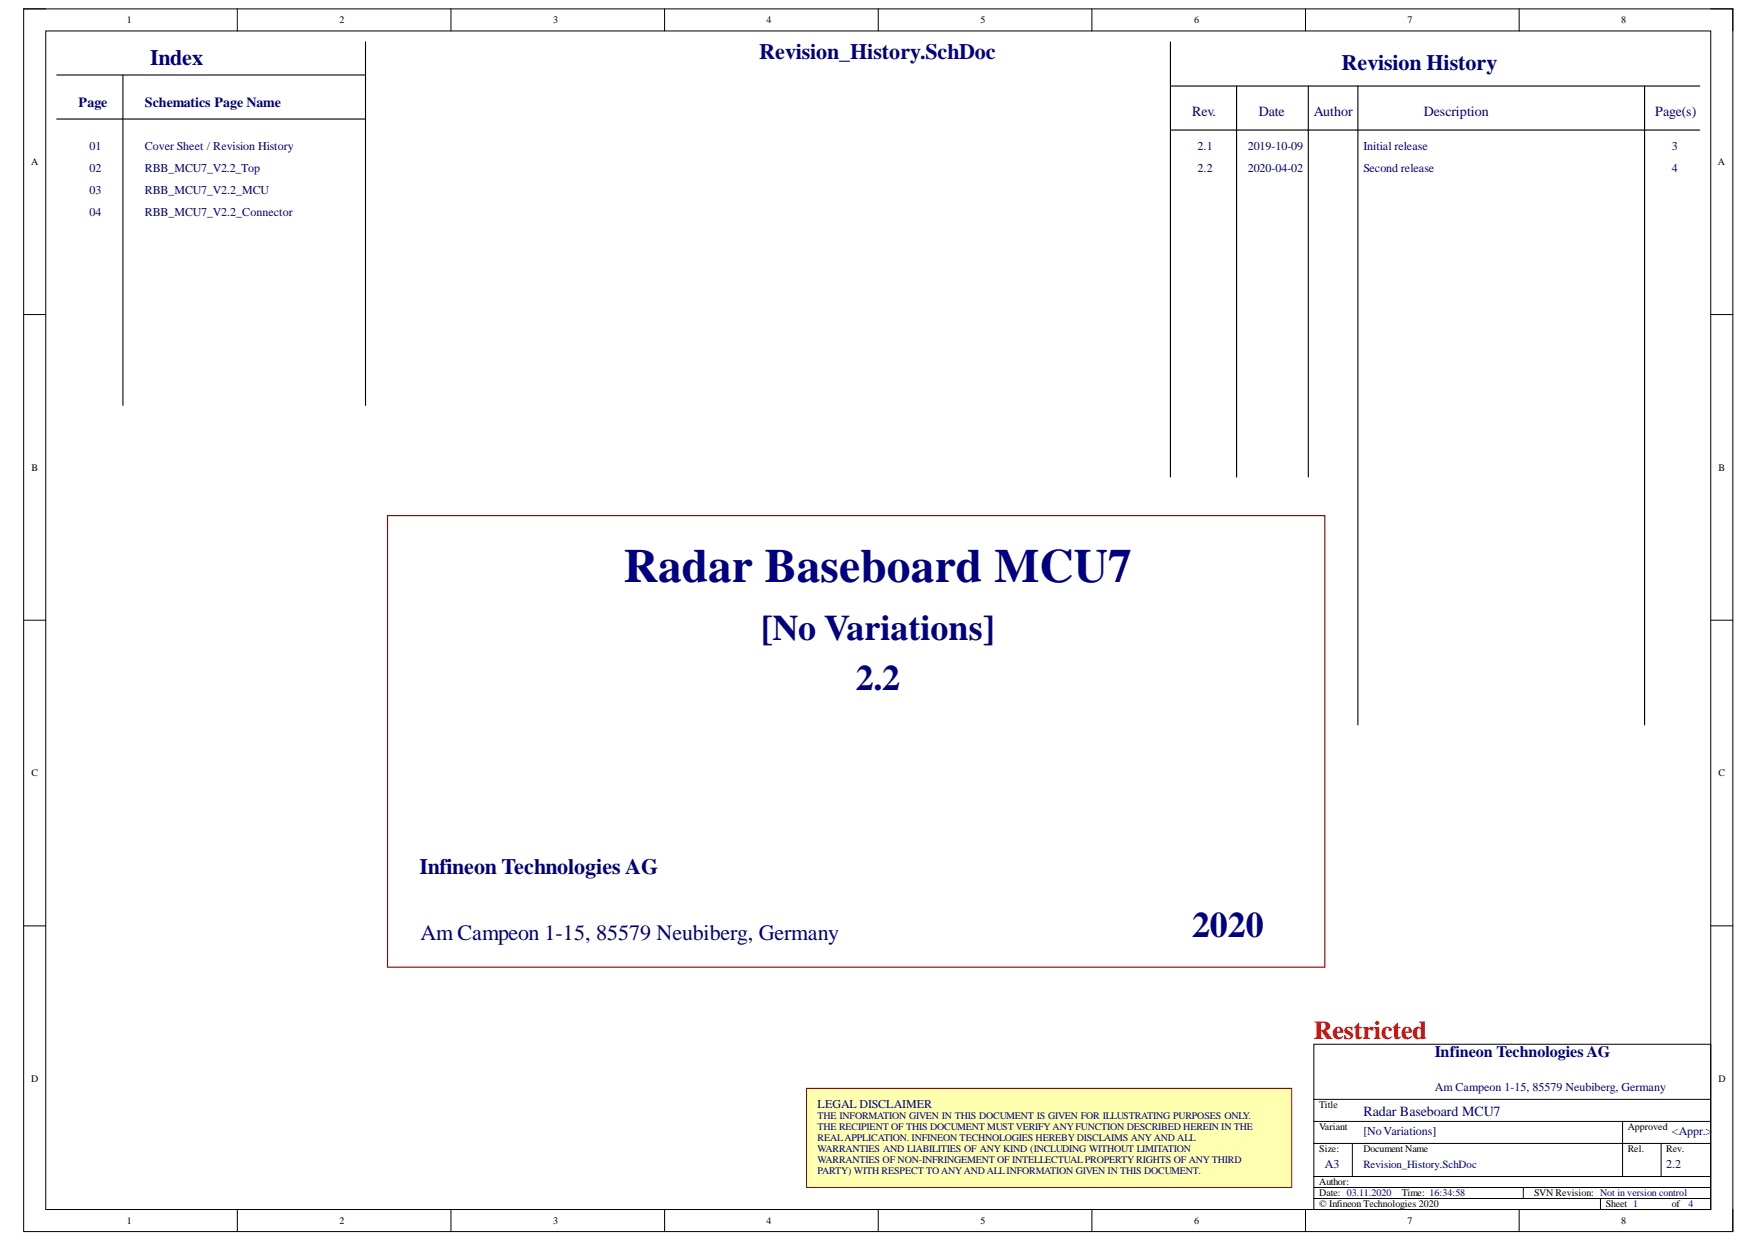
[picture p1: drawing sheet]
<svg xmlns="http://www.w3.org/2000/svg" width="297mm" height="210mm" viewBox="0 0 297 210" stroke-linecap="round" stroke-linejoin="round" font-family="sans-serif">
<defs><g id="words">
<text font-size="8" fill="#000080" x="105.4" y="98.4">Radar Baseboard MCU7</text>
<g font-size="6.1" fill="#000080">
<text x="128.6" y="108.2">[No Variations]</text>
<text x="144.6" y="116.6">2.2</text>
<text x="201.4" y="158.4">2020</text>
</g>
<text font-size="4.4" fill="#f00" x="222" y="175.6">Restricted</text>
<g font-size="3.7" fill="#000080">
<text x="25.4" y="10.9">Index</text>
<text x="128.3" y="10">Revision_History.SchDoc</text>
<text x="226.6" y="11.8">Revision History</text>
<text x="70.9" y="147.8">Infineon Technologies AG</text>
<text x="71.1" y="158.9">Am Campeon 1-15, 85579 Neubiberg, Germany</text>
</g>
<text font-size="2.7" fill="#000080" x="242.5" y="178.7">Infineon Technologies AG</text>
<g font-size="2.4" fill="#000080">
<text x="13.3" y="18.1">Page</text>
<text x="24.4" y="18.1">Schematics Page Name</text>
<text x="201.4" y="19.6">Rev.</text>
<text x="212.7" y="19.6">Date</text>
<text x="222" y="19.6">Author</text>
<text x="240.6" y="19.6">Description</text>
<text x="279.7" y="19.6">Page(s)</text>
<text x="230.4" y="188.7">Radar Baseboard MCU7</text>
</g>
<g font-size="2" fill="#000080">
<text x="15.1" y="25.3">01</text>
<text x="15.1" y="29">02</text>
<text x="24.4" y="25.3">Cover Sheet / Revision History</text>
<text x="24.4" y="29">RBB_MCU7_V2.2_Top</text>
<text x="202.4" y="25.3">2.1</text>
<text x="202.4" y="29">2.2</text>
<text x="210.8" y="25.3">2019-10-09</text>
<text x="210.8" y="29">2020-04-02</text>
<text x="230.4" y="25.3">Initial release</text>
<text x="230.4" y="29">Second release</text>
<text x="282.5" y="25.3">3</text>
<text x="282.5" y="29">4</text>
<text x="15.1" y="32.7">03</text>
<text x="24.4" y="32.7">RBB_MCU7_V2.2_MCU</text>
<text x="15.1" y="36.4">04</text>
<text x="24.4" y="36.4">RBB_MCU7_V2.2_Connector</text>
<text x="242.5" y="184.4">Am Campeon 1-15, 85579 Neubiberg, Germany</text>
<text x="138.2" y="187.2">LEGAL DISCLAIMER</text>
<text x="230.4" y="191.9">[No Variations]</text>
<text x="282.5" y="191.9">&lt;Appr.&gt;</text>
<text x="223.9" y="197.5">A3</text>
<text x="281.5" y="197.5">2.2</text>
</g>
<text font-size="1.9" fill="#000080" x="230.4" y="197.5">Revision_History.SchDoc</text>
<g font-size="1.7">
<text x="21.4" y="3.9">1</text>
<text x="57.4" y="3.9">2</text>
<text x="93.5" y="3.9">3</text>
<text x="129.5" y="3.9">4</text>
<text x="165.6" y="3.9">5</text>
<text x="201.8" y="3.9">6</text>
<text x="237.8" y="3.9">7</text>
<text x="273.9" y="3.9">8</text>
<text x="5.2" y="27.9">A</text>
<text x="290.3" y="27.9">A</text>
<text x="5.3" y="79.5">B</text>
<text x="290.3" y="79.5">B</text>
<text x="5.3" y="131.2">C</text>
<text x="290.3" y="131.2">C</text>
<text x="5.2" y="182.8">D</text>
<text x="290.3" y="182.8">D</text>
<text x="222.9" y="187.3">Title</text>
<text x="222.9" y="191">Variant</text>
<text x="275" y="191">Approved</text>
<text x="222.9" y="194.8">Size:</text>
<text x="230.4" y="194.8">Document Name</text>
<text x="275" y="194.8">Rel.</text>
<text x="281.5" y="194.8">Rev.</text>
<text x="222.9" y="202.2">Date: 03.11.2020</text>
<text x="222.9" y="200.3">Author:</text>
<text x="236.9" y="202.2">Time: 16:34:58</text>
<text x="259.2" y="202.2">SVN Revision: Not in version control</text>
<text x="21.4" y="206.8">1</text>
<text x="57.4" y="206.8">2</text>
<text x="93.5" y="206.8">3</text>
<text x="129.5" y="206.8">4</text>
<text x="165.6" y="206.8">5</text>
<text x="201.8" y="206.8">6</text>
<text x="222.9" y="204.1">© Infineon Technologies 2020</text>
<text x="237.8" y="206.8">7</text>
<text x="271.3" y="204.1">Sheet 1</text>
<text x="273.9" y="206.8">8</text>
<text x="282.5" y="204.1">of</text>
</g>
<g font-size="1.7" fill="#000080">
<text x="138.2" y="189.2">THE INFORMATION GIVEN IN THIS DOCUMENT IS GIVEN FOR ILLUSTRATING PURPOSES ONLY.</text>
<text x="138.2" y="191">THE RECIPIENT OF THIS DOCUMENT MUST VERIFY ANYFUNCTION DESCRIBED HEREIN IN THE</text>
<text x="138.2" y="192.9">REALAPPLICATION. INFINEON TECHNOLOGIES HEREBYDISCLAIMS ANYAND ALL</text>
<text x="138.2" y="194.8">WARRANTIES AND LIABILITIES OF ANY KIND (INCLUDING WITHOUT LIMITATION</text>
<text x="138.2" y="196.6">WARRANTIES OF NON-INFRINGEMENT OF INTELLECTUALPROPERTYRIGHTS OF ANY THIRD</text>
<text x="138.2" y="198.5">PARTY) WITH RESPECT TO ANYAND ALLINFORMATION GIVEN IN THIS DOCUMENT.</text>
<text x="285.3" y="204.1">4</text>
</g>
</g></defs>
<path d="M4 1.5h288.8v206.6h-288.8z" fill="none" stroke="#000" stroke-width=".17"/>
<path d="M7.7 5.2h281.4v199.2h-281.4z" fill-rule="evenodd" fill="#fff"/>
<g fill="none" stroke="#000" stroke-width=".17">
<path d="M4 1.5h3.7M7.7 5.2h281.4v199.2h-281.4zM40.1 1.5v3.7M76.2 1.5v3.7M112.3 1.5v3.7M148.4 1.5v3.7M184.5 1.5v3.7M220.6 1.5v3.7M256.7 1.5v3.7M289.1 1.5h3.7v3.7M4 53.2h3.7M289.1 53.2h3.7"/>
<path d="M4 104.8h3.7M289.1 104.8h3.7M4 156.5h3.7M289.1 156.5h3.7M222 176.5h67.1v27.9h-67.1zM222 185.8h67.1M222 189.5h67.1M222 198.8h67.1M222 193.2h67.1M228.5 193.2v5.6M274.2 189.5v9.3M280.7 193.2v5.6"/>
<path d="M40.1 204.4v3.7M76.2 204.4v3.7M112.3 204.4v3.7M148.4 204.4v3.7M184.5 204.4v3.7M220.6 204.4v3.7M222 202.6h67.1M222 200.7h67.1M256.7 204.4v3.7M257.4 200.7v1.9M270.4 202.6v1.8M292.8 204.4v3.7"/>
</g>
<path d="M65.5 87.1h158.4v76.4h-158.4z" fill="none" stroke="#800000" stroke-width=".19"/>
<path d="M136.3 183.9h82v16.8h-82z" fill-rule="evenodd" fill="#ffffb0"/>
<path d="M136.3 183.9h82v16.8h-82z" fill="none" stroke="#800000" stroke-width=".17"/>
<path d="M9.6 12.7h52.2M20.8 12.7v55.8M61.8 7.1v61.4M197.8 14.5h89.4M197.8 7.1v73.5M208.9 14.5v66.1M221.1 14.5v66.1M229.4 14.5v108M277.9 14.5v108M9.6 20.1h52.2M197.8 22h89.4" fill="none" stroke="#000" stroke-width=".19"/>
<use href="#words"/>
</svg>
